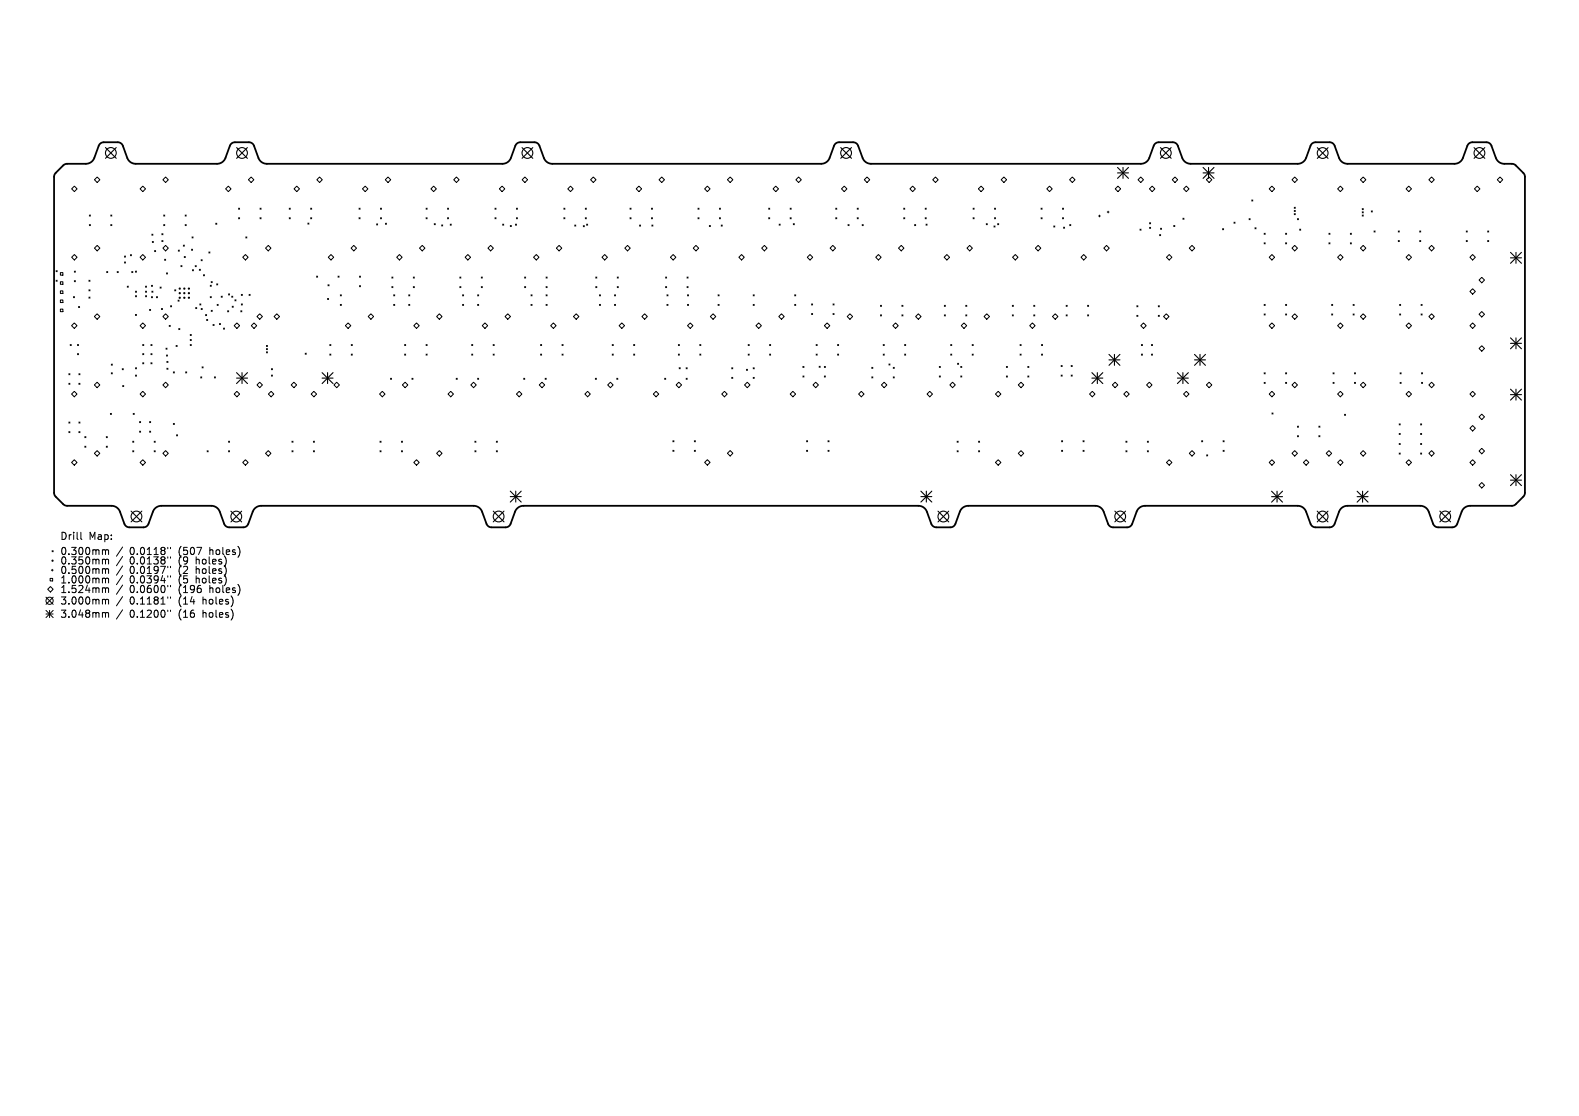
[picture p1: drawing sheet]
<svg xmlns="http://www.w3.org/2000/svg" width="297mm" height="210mm" viewBox="0 0 297 210" stroke-linecap="round" stroke-linejoin="round" font-family="sans-serif">
<defs><g id="words">
<g font-size="1.9">
<text x="11.4" y="101.7">Drill</text>
<text x="16.7" y="101.7">Map:</text>
<text x="11.4" y="104.6">0.300mm</text>
<text x="11.4" y="106.4">0.350mm</text>
<text x="24.4" y="104.6">0.0118&quot;</text>
<text x="24.4" y="106.4">0.0138&quot;</text>
<text x="33.6" y="104.6">(507</text>
<text x="33.6" y="106.4">(9</text>
<text x="36.8" y="106.4">holes)</text>
<text x="39.4" y="104.6">holes)</text>
<text x="11.4" y="108.1">0.500mm</text>
<text x="11.4" y="109.9">1.000mm</text>
<text x="11.4" y="111.7">1.524mm</text>
<text x="11.4" y="113.9">3.000mm</text>
<text x="24.4" y="108.1">0.0197&quot;</text>
<text x="24.4" y="109.9">0.0394&quot;</text>
<text x="24.4" y="111.7">0.0600&quot;</text>
<text x="24.4" y="113.9">0.1181&quot;</text>
<text x="33.6" y="108.1">(2</text>
<text x="33.6" y="109.9">(5</text>
<text x="33.6" y="111.7">(196</text>
<text x="33.6" y="113.9">(14</text>
<text x="36.8" y="108.1">holes)</text>
<text x="36.8" y="109.9">holes)</text>
<text x="38.1" y="113.9">holes)</text>
<text x="39.4" y="111.7">holes)</text>
<text x="11.4" y="116.4">3.048mm</text>
<text x="24.4" y="116.4">0.1200&quot;</text>
<text x="33.6" y="116.4">(16</text>
<text x="38.1" y="116.4">holes)</text>
</g>
</g></defs>
<path d="M10.5 32.6l1.4-1.5 .4-.2 4-.1a1.69 1.69 0 0 0 1.4-1.1l.9-2.3 .4-.5 .5-.1h2.7a1.01 1.01 0 0 1 .9 .6l.9 2.4a1.69 1.69 0 0 0 1.5 1h15.4a1.69 1.69 0 0 0 1.5-1.1l.8-2.3 .5-.5 .4-.1h2.7a1.01 1.01 0 0 1 1 .6l.8 2.4a1.69 1.69 0 0 0 1.6 1h44.4a1.69 1.69 0 0 0 1.5-1.1l.8-2.3 .4-.5 .5-.1h2.7a1.01 1.01 0 0 1 1 .6l.8 2.4a1.69 1.69 0 0 0 1.6 1h50.7a1.69 1.69 0 0 0 1.4-1.1l.9-2.3 .4-.5 .5-.1h2.7a1.01 1.01 0 0 1 .9 .6l.9 2.4a1.69 1.69 0 0 0 1.5 1h50.9a1.69 1.69 0 0 0 1.5-1.1l.8-2.3 .4-.5 .5-.1h2.7a1.01 1.01 0 0 1 .9 .6l.9 2.4a1.69 1.69 0 0 0 1.6 1h20.2a1.69 1.69 0 0 0 1.5-1.1l.8-2.3 .4-.5 .5-.1h2.7a1.01 1.01 0 0 1 .9 .6l.9 2.4a1.69 1.69 0 0 0 1.6 1h20.2a1.69 1.69 0 0 0 1.5-1.1l.8-2.3 .4-.5 .5-.1h2.7a1.01 1.01 0 0 1 .9 .6l.9 2.4a1.69 1.69 0 0 0 1.6 1l1.9 .1 1.6 1.7 .3 .5v59.8l-.3 .6-1.4 1.4-.4 .2-8.3 .1a1.69 1.69 0 0 0-1.5 1.1l-.8 2.3-.4 .5-.5 .1h-2.7a1.01 1.01 0 0 1-.9-.6l-.9-2.4a1.69 1.69 0 0 0-1.6-1h-13.8a1.69 1.69 0 0 0-1.4 1.1l-.9 2.3-.4 .5-.4 .1h-2.7a1.01 1.01 0 0 1-1-.6l-.9-2.4a1.69 1.69 0 0 0-1.5-1h-28.8a1.69 1.69 0 0 0-1.5 1.1l-.8 2.3-.5 .5-.4 .1h-2.7a1.01 1.01 0 0 1-1-.6l-.8-2.4a1.69 1.69 0 0 0-1.6-1h-24a1.69 1.69 0 0 0-1.5 1.1l-.8 2.3-.4 .5-.5 .1h-2.7a1.01 1.01 0 0 1-.9-.6l-.9-2.4a1.69 1.69 0 0 0-1.5-1h-74.5a1.69 1.69 0 0 0-1.4 1.1l-.9 2.3-.4 .5-.4 .1h-2.7a1.01 1.01 0 0 1-1-.6l-.9-2.4a1.69 1.69 0 0 0-1.5-1h-40.1a1.69 1.69 0 0 0-1.5 1.1l-.8 2.3-.4 .5-.5 .1h-2.7a1.01 1.01 0 0 1-.9-.6l-.9-2.4a1.69 1.69 0 0 0-1.5-1h-9.6a1.69 1.69 0 0 0-1.4 1.1l-.9 2.3-.4 .5-.5 .1h-2.7a1.01 1.01 0 0 1-.9-.6l-.9-2.4a1.69 1.69 0 0 0-1.5-1h-8.6l-.4-.2-1.5-1.5-.3-.6v-59.6z" fill="none" stroke="#000" stroke-width=".34"/>
<g fill="none" stroke="#000" stroke-width=".19">
<path d="M14 35l.5 .5-.5 .6-.5-.6zM17.8 33.8l.5-.5 .5 .5-.5 .5zM26.9 35l.5 .5-.5 .6-.6-.6zM30.6 33.8l.6-.5 .5 .5-.5 .5zM42.9 35l.6 .5-.6 .6-.5-.6zM44.9 39.2l.2 .2M45.1 39.2l-.2 .2M46.7 33.8l.5-.5 .6 .5-.6 .5zM48.9 39.2l.2 .2M49.1 39.2l-.2 .2M54.4 39.2l.2 .2M54.6 39.2l-.2 .2"/>
<path d="M55.8 35l.5 .5-.5 .6-.5-.6zM58.4 39.2l.2 .2M58.6 39.2l-.2 .2M59.6 33.8l.5-.5 .5 .5-.5 .5zM67.5 39.2l.2 .2M67.7 39.2l-.2 .2M68.7 35l.5 .5-.5 .6-.5-.6zM71.6 39.2l.2 .2M71.8 39.2l-.2 .2M72.5 33.8l.5-.5 .5 .5-.5 .5zM80.1 39.2l.2 .2M80.3 39.2l-.2 .2"/>
<path d="M81.6 35l.5 .5-.5 .6-.6-.6zM84.2 39.2l.2 .2M84.4 39.2l-.2 .2M85.3 33.8l.6-.5 .5 .5-.5 .5zM93.1 39.2l.2 .2M93.3 39.2l-.2 .2M94.4 35l.6 .5-.6 .6-.5-.6zM97.1 39.2l.2 .2M97.3 39.2l-.2 .2M98.2 33.8l.5-.5 .5 .5-.5 .5zM106.1 39.2l.2 .2M106.3 39.2l-.2 .2"/>
<path d="M106.8 35.5l.5-.5 .5 .5-.5 .6zM110.1 39.2l.2 .2M110.3 39.2l-.2 .2M111.1 33.8l.5-.5 .5 .5-.5 .5zM118.5 39.2l.2 .2M118.7 39.2l-.2 .2M120.2 35l.5 .5-.5 .6-.5-.6zM122.5 39.2l.2 .2M122.7 39.2l-.2 .2M124 33.8l.5-.5 .5 .5-.5 .5zM131.3 39.2l.2 .2M131.5 39.2l-.2 .2"/>
<path d="M133.1 35l.5 .5-.5 .6-.6-.6zM135.3 39.2l.2 .2M135.5 39.2l-.2 .2M136.8 33.8l.5-.5 .6 .5-.6 .5zM144.6 39.2l.2 .2M144.8 39.2l-.2 .2M145.9 35l.5 .5-.5 .6-.5-.6zM148.6 39.2l.2 .2M148.8 39.2l-.2 .2M149.7 33.8l.5-.5 .5 .5-.5 .5zM157.2 39.2l.2 .2M157.4 39.2l-.2 .2"/>
<path d="M158.8 35l.5 .5-.5 .6-.5-.6zM161.2 39.2l.2 .2M161.4 39.2l-.2 .2M162.6 33.8l.5-.5 .5 .5-.5 .5zM170 39.2l.2 .2M170.2 39.2l-.2 .2M171.7 35l.5 .5-.5 .6-.5-.6zM174 39.2l.2 .2M174.2 39.2l-.2 .2M175.4 33.8l.6-.5 .5 .5-.5 .5zM183 39.2l.2 .2M183.2 39.2l-.2 .2"/>
<path d="M184.5 35l.6 .5-.6 .6-.5-.6zM187.1 39.2l.2 .2M187.3 39.2l-.2 .2M188.3 33.8l.5-.5 .5 .5-.5 .5zM195.8 39.2l.2 .2M196 39.2l-.2 .2M197.4 35l.5 .5-.5 .6-.5-.6zM199.8 39.2l.2 .2M200 39.2l-.2 .2M201.2 33.8l.5-.5 .5 .5-.5 .5zM208.3 39.9h.3M208.4 39.7v.4"/>
<path d="M209.8 35.5l.5-.5 .5 .5-.5 .6zM214.1 33.8l.5-.5 .5 .5-.5 .5zM216.7 35l.5 .5-.5 .6-.5-.6zM220.5 33.8l.5-.5 .5 .5-.5 .5zM222.6 35.5l.5-.5 .6 .5-.6 .6zM226.9 33.8l.5-.5 .5 .5-.5 .5zM235.5 37.6l.2 .2M235.7 37.6l-.2 .2M238.7 35.5l.5-.5 .6 .5-.6 .6zM243 33.8l.5-.5 .5 .5-.5 .5zM243.4 39l.2 .2M243.4 39.6l.2 .2"/>
<path d="M243.6 39l-.2 .2M243.6 39.6l-.2 .2M252.1 35l.5 .5-.5 .6-.5-.6zM255.9 33.8l.5-.5 .5 .5-.5 .5zM256.2 39.3l.2 .2M256.2 39.9l.2 .2M256.4 39.3l-.2 .2M256.4 39.9l-.2 .2M257.9 39.7l.2 .2M258.1 39.7l-.2 .2M264.5 35.5l.5-.5 .5 .5-.5 .6zM268.8 33.8l.5-.5 .5 .5-.5 .5z"/>
<path d="M277.3 35.5l.6-.5 .5 .5-.5 .6zM282.1 33.3l.6 .5-.6 .5-.5-.5zM10.5 50.9l.3 .2M10.5 52.7l.3 .2M10.8 50.9l-.3 .2M10.8 52.7l-.3 .2M11.4 51.3h.4v.5h-.4zM11.4 53h.4v.5h-.4zM11.4 54.7h.4v.5h-.4zM11.4 56.5h.4v.4h-.4zM11.4 58.2h.4v.4h-.4zM13.8 55.8l.2 .2"/>
<path d="M14 51l.2 .2M14 52.8l.2 .2M14 47.9l.5 .5-.5 .5-.5-.5zM14 55.8l-.2 .2M14.2 51l-.2 .2M14.2 52.8l-.2 .2M14.8 57.7l.2 .2M15 57.7l-.2 .2M16.7 52.7l.2 .2M16.7 54.5l.2 .2M16.7 55.9l.2 .2M16.8 40.5l.2 .2"/>
<path d="M16.8 42.3l.2 .2M16.9 52.7l-.2 .2M16.9 54.5l-.2 .2M16.9 55.9l-.2 .2M17 40.5l-.2 .2M17 42.3l-.2 .2M17.8 59.6l.5-.5 .5 .5-.5 .5zM17.8 46.7l.5-.5 .5 .5-.5 .5zM20.1 51.1l.2 .2M20.3 51.1l-.2 .2M20.8 40.5l.2 .2M20.8 42.3l.2 .2"/>
<path d="M21 40.5l-.2 .2M21 42.3l-.2 .2M22 51.1l.2 .2M22.2 51.1l-.2 .2M23.4 48.2l.2 .2M23.4 49.3l.2 .2M23.6 48.2l-.2 .2M23.6 49.3l-.2 .2M23.9 53.8l.2 .2M24.1 53.8l-.2 .2M24.5 47.9l.2 .2M24.7 47.9l-.2 .2"/>
<path d="M24.8 51.1l.2 .2M25 51.1l-.2 .2M25.5 51l.2 .2M25.5 59.2l.2 .2M25.5 54.8l.2 .2M25.5 55.6l.2 .3M25.7 51l-.2 .2M25.7 59.2l-.2 .2M25.7 55.6l-.2 .3M25.7 54.8l-.2 .2M26.9 47.9l.5 .5-.5 .5-.6-.5zM27.4 53.8l.2 .2"/>
<path d="M27.4 54.8l.2 .2M27.4 55.6l.2 .3M27.6 53.8l-.2 .2M27.6 54.8l-.2 .2M27.6 55.6l-.2 .3M28.1 58.2l.2 .2M28.3 58.2l-.2 .2M28.5 53.7l.2 .2M28.5 55.8l.2 .2M28.6 44.1l.2 .2M28.6 54.8l.2 .2M28.6 45.4l.2 .2"/>
<path d="M28.7 53.7l-.2 .2M28.7 55.8l-.2 .2M28.8 44.1l-.2 .2M28.8 54.8l-.2 .2M28.8 45.4l-.2 .2M29.1 47.2l.2 .2M29.3 47.2l-.2 .2M29.4 55.8l.2 .2M29.6 55.8l-.2 .2M30.1 54l.2 .2M30.3 54l-.2 .2M30.4 58.1l.2 .2"/>
<path d="M30.4 44l.3 .2M30.4 45.3l.3 .2M30.6 58.1l-.2 .2M30.6 46.7l.6-.5 .5 .5-.5 .5zM30.6 59.6l.6-.5 .5 .5-.5 .5zM30.7 44l-.3 .2M30.7 45.3l-.3 .2M30.8 40.5l.2 .2M30.8 42.3l.2 .2M31 48.8l.2 .2M31 40.5l-.2 .2M31 42.3l-.2 .2"/>
<path d="M31.2 48.8l-.2 .2M31.3 51.4l.2 .2M31.5 51.4l-.2 .2M32.1 57.5l.2 .2M32.3 57.5l-.2 .2M32.9 54.5l.2 .2M33.1 54.5l-.2 .2M33.5 56.5l.2 .2M33.5 47.1l.2 .2M33.7 56.5l-.2 .2M33.7 47.1l-.2 .2M34 50l.2 .2"/>
<path d="M34.2 50l-.2 .2M34.5 46.1l.2 .2M34.7 48.3l.2 .2M34.7 46.1l-.2 .2M34.8 40.5l.2 .2M34.8 42.3l.2 .2M34.9 48.3l-.2 .2M35 40.5l-.2 .2M35 42.3l-.2 .2M36 46.9l.2 .2M36.1 44.6l.2 .2M36.2 50.8l.2 .2"/>
<path d="M36.2 46.9l-.2 .2M36.3 44.6l-.2 .2M36.4 50.8l-.2 .2M36.7 50l.2 .2M36.8 57.9l.2 .2M36.9 50l-.2 .2M37 57.9l-.2 .2M37.5 50.7l.2 .2M37.6 57.2l.2 .2M37.7 50.7l-.2 .2M37.8 57.2l-.2 .2M37.8 48.9l.2 .2"/>
<path d="M37.8 58.1l.2 .2M38 48.9l-.2 .2M38 58.1l-.2 .2M38.3 51.7l.2 .2M38.5 51.7l-.2 .2M38.7 59.2l.2 .2M38.9 59.2l-.2 .2M39.3 47.4l.2 .2M39.5 47.4l-.2 .2M39.5 53.7l.2 .2M39.5 55.8l.2 .2M39.7 53l.2 .2"/>
<path d="M39.7 58.4l.2 .2M39.7 53.7l-.2 .2M39.7 55.8l-.2 .2M39.9 53l-.2 .2M39.9 58.4l-.2 .2M40.6 42l.2 .2M40.8 53.4l.2 .2M40.8 42l-.2 .2M40.8 57.3l.2 .2M41 53.4l-.2 .2M41 57.3l-.2 .2M41.6 55.7l.2 .2"/>
<path d="M41.8 55.7l-.2 .2M42.8 58.5l.2 .2M43 55.3l.2 .2M43 58.5l-.2 .2M43.2 55.3l-.2 .2M43.6 55.7l.2 .2M43.7 57.6l.2 .2M43.8 55.7l-.2 .2M43.9 57.6l-.2 .2M44.2 56.4l.2 .2M44.4 56.4l-.2 .2M44.9 41l.2 .2"/>
<path d="M45.1 41l-.2 .2M45.3 58.5l.2 .2M45.4 55.4l.2 .2M45.4 57.2l.2 .2M45.5 58.5l-.2 .2M45.6 55.4l-.2 .2M45.6 57.2l-.2 .2M46.2 47.9l.5 .5-.5 .5-.5-.5zM46.2 44.6l.2 .2M46.4 44.6l-.2 .2M46.8 55.4l.2 .2M47 55.4l-.2 .2"/>
<path d="M48.3 59.6l.5-.5 .6 .5-.6 .5zM48.9 41l.2 .2M49.1 41l-.2 .2M49.9 46.7l.6-.5 .5 .5-.5 .5zM51.6 59.6l.5-.5 .5 .5-.5 .5zM54.4 41l.2 .2M54.6 41l-.2 .2M57.9 42l.2 .2M58.1 42l-.2 .2M58.4 41l.2 .2M58.6 41l-.2 .2M59.5 52l.2 .2"/>
<path d="M59.7 52l-.2 .2M61.6 56.2l.2 .2M61.7 53.6l.2 .2M61.8 56.2l-.2 .2M61.9 53.6l-.2 .2M62.3 47.9l.5 .5-.5 .5-.6-.5zM63.6 52l.2 .2M63.8 52l-.2 .2M64 55.5l.2 .2M64 57.3l.2 .2M64.2 55.5l-.2 .2M64.2 57.3l-.2 .2"/>
<path d="M66 46.7l.5-.5 .6 .5-.6 .5zM67.5 41l.2 .2M67.6 52l.2 .2M67.6 53.8l.2 .2M67.7 41l-.2 .2M67.8 52l-.2 .2M67.8 53.8l-.2 .2M69.3 59.6l.5-.5 .5 .5-.5 .5zM70.8 42.1l.2 .2M71 42.1l-.2 .2M71.6 41l.2 .2M71.8 41l-.2 .2"/>
<path d="M72.5 42l.2 .2M72.7 42l-.2 .2M73.7 52.1l.2 .2M73.7 53.9l.2 .2M73.9 52.1l-.2 .2M73.9 53.9l-.2 .2M74 55.5l.3 .2M74 57.3l.3 .2M74.3 55.5l-.3 .2M74.3 57.3l-.3 .2M75.1 47.9l.5 .5-.5 .5-.5-.5zM76.9 55.5l.2 .2"/>
<path d="M76.9 57.3l.2 .2M77.1 55.5l-.2 .2M77.1 57.3l-.2 .2M77.7 52.1l.2 .2M77.7 53.9l.2 .2M77.9 52.1l-.2 .2M77.9 53.9l-.2 .2M78.9 46.7l.5-.5 .5 .5-.5 .5zM80.1 41l.2 .2M80.3 41l-.2 .2M81.7 42.1l.2 .2M81.9 42.1l-.2 .2"/>
<path d="M82.1 59.6l.5-.5 .6 .5-.6 .5zM83.1 42.3l.2 .2M83.3 42.3l-.2 .2M84.2 41l.2 .2M84.4 41l-.2 .2M84.7 42.2l.2 .2M84.9 42.2l-.2 .2M86.5 52.1l.2 .2M86.5 53.9l.2 .2M86.7 52.1l-.2 .2M86.7 53.9l-.2 .2M87 55.5l.2 .2"/>
<path d="M87 57.3l.2 .2M87.2 55.5l-.2 .2M87.2 57.3l-.2 .2M88 47.9l.5 .5-.5 .5-.5-.5zM89.8 55.5l.2 .2M89.8 57.3l.2 .2M90 55.5l-.2 .2M90 57.3l-.2 .2M90.5 52.1l.2 .2M90.5 53.9l.2 .2M90.7 52.1l-.2 .2M90.7 53.9l-.2 .2"/>
<path d="M91.8 46.7l.5-.5 .5 .5-.5 .5zM93.1 41l.2 .2M93.3 41l-.2 .2M94.5 42.2l.3 .2M94.8 42.2l-.3 .2M95 59.6l.5-.5 .5 .5-.5 .5zM96 42.4l.2 .2M96.2 42.4l-.2 .2M97 42.2l.2 .2M97.1 41l.2 .2M97.2 42.2l-.2 .2M97.3 41l-.2 .2"/>
<path d="M98.7 52.1l.2 .2M98.7 53.9l.2 .2M98.9 52.1l-.2 .2M98.9 53.9l-.2 .2M99.9 55.5l.2 .2M99.9 57.3l.2 .2M100.1 55.5l-.2 .2M100.1 57.3l-.2 .2M100.9 47.9l.5 .5-.5 .5-.5-.5zM102.7 52.1l.2 .2M102.7 53.9l.2 .2M102.7 55.5l.2 .2"/>
<path d="M102.7 57.3l.2 .2M102.9 52.1l-.2 .2M102.9 53.9l-.2 .2M102.9 55.5l-.2 .2M102.9 57.3l-.2 .2M104.6 46.7l.6-.5 .5 .5-.5 .5zM106.1 41l.2 .2M106.3 41l-.2 .2M107.9 59.6l.5-.5 .5 .5-.5 .5zM108.1 42.3l.2 .3M108.3 42.3l-.2 .3M109.7 42.5l.2 .2"/>
<path d="M109.9 42.5l-.2 .2M110.1 41l.2 .2M110.3 41l-.2 .2M110.3 42.2l.2 .2M110.5 42.2l-.2 .2M112.1 52.1l.2 .2M112.1 53.9l.2 .2M112.3 52.1l-.2 .2M112.3 53.9l-.2 .2M112.7 55.5l.3 .2M112.7 57.3l.3 .2M113 55.5l-.3 .2"/>
<path d="M113 57.3l-.3 .2M113.7 47.9l.6 .5-.6 .5-.5-.5zM115.6 55.5l.2 .2M115.6 57.3l.2 .2M115.8 55.5l-.2 .2M115.8 57.3l-.2 .2M116.1 52.1l.2 .2M116.1 53.9l.2 .2M116.3 52.1l-.2 .2M116.3 53.9l-.2 .2M117.5 46.7l.5-.5 .5 .5-.5 .5zM118.5 41l.2 .2"/>
<path d="M118.7 41l-.2 .2M120.3 42.3l.2 .3M120.5 42.3l-.2 .3M120.7 59.6l.6-.5 .5 .5-.5 .5zM122.5 41l.2 .2M122.6 42.3l.2 .3M122.7 41l-.2 .2M122.8 42.3l-.2 .3M125.2 52.1l.2 .2M125.2 53.9l.2 .2M125.4 52.1l-.2 .2M125.4 53.9l-.2 .2"/>
<path d="M125.4 55.5l.3 .2M125.4 57.3l.3 .2M125.7 55.5l-.3 .2M125.7 57.3l-.3 .2M126.6 47.9l.5 .5-.5 .5-.5-.5zM129.2 52.1l.2 .2M129.2 53.9l.2 .2M129.3 55.5l.2 .2M129.3 57.3l.2 .2M129.4 53.9l-.2 .2M129.4 52.1l-.2 .2M129.5 55.5l-.2 .2"/>
<path d="M129.5 57.3l-.2 .2M130.4 46.7l.5-.5 .5 .5-.5 .5zM131.3 41l.2 .2M131.5 41l-.2 .2M133.4 42.4l.2 .2M133.6 59.6l.5-.5 .5 .5-.5 .5zM133.6 42.4l-.2 .2M135.1 55.5l.2 .2M135.1 57.3l.2 .2M135.3 55.5l-.2 .2M135.3 57.3l-.2 .2M135.3 41l.2 .2"/>
<path d="M135.5 41l-.2 .2M135.7 42.3l.2 .3M135.9 42.3l-.2 .3M139.5 47.9l.5 .5-.5 .5-.5-.5zM141.7 55.5l.2 .2M141.7 57.3l.2 .2M141.9 55.5l-.2 .2M141.9 57.3l-.2 .2M143.3 46.7l.5-.5 .5 .5-.5 .5zM144.6 41l.2 .2M144.8 41l-.2 .2M146.5 59.6l.5-.5 .5 .5-.5 .5z"/>
<path d="M146.6 42.2l.2 .2M146.8 42.2l-.2 .2M148.6 41l.2 .2M148.8 41l-.2 .2M149.2 42.1l.2 .2M149.4 42.1l-.2 .2M149.5 57.3l.2 .2M149.5 55.5l.2 .2M149.7 55.5l-.2 .2M149.7 57.3l-.2 .2M152.4 47.9l.5 .5-.5 .5-.6-.5zM152.7 57.2l.2 .2"/>
<path d="M152.7 59l.2 .2M152.9 57.2l-.2 .2M152.9 59l-.2 .2M156.1 46.7l.5-.5 .6 .5-.6 .5zM156.7 57.2l.2 .2M156.7 59l.2 .2M156.9 57.2l-.2 .2M156.9 59l-.2 .2M157.2 41l.2 .2M157.4 41l-.2 .2M159.4 59.6l.5-.5 .5 .5-.5 .5zM159.5 42.3l.2 .2"/>
<path d="M159.7 42.3l-.2 .2M161.2 41l.2 .2M161.4 41l-.2 .2M162.2 42.3l.2 .2M162.4 42.3l-.2 .2M165.2 47.9l.5 .5-.5 .5-.5-.5zM165.6 57.5l.2 .2M165.6 59.3l.2 .2M165.8 57.5l-.2 .2M165.8 59.3l-.2 .2M169.5 46.2l.5 .5-.5 .5-.5-.5zM169.6 57.5l.2 .2"/>
<path d="M169.6 59.3l.2 .2M169.8 57.5l-.2 .2M169.8 59.3l-.2 .2M170 41l.2 .2M170.2 41l-.2 .2M172 42.3l.2 .2M172.2 59.6l.5-.5 .6 .5-.6 .5zM172.2 42.3l-.2 .2M174 41l.2 .2M174.2 42.2l.2 .2M174.2 41l-.2 .2M174.4 42.2l-.2 .2"/>
<path d="M177.6 48.4l.5-.5 .5 .5-.5 .5zM177.6 57.5l.2 .2M177.6 59.3l.2 .2M177.8 57.5l-.2 .2M177.8 59.3l-.2 .2M181.7 57.5l.2 .2M181.7 59.3l.2 .2M181.9 57.5l-.2 .2M181.9 59.3l-.2 .2M182.4 46.2l.5 .5-.5 .5-.5-.5zM183 41l.2 .2M183.2 41l-.2 .2"/>
<path d="M185.1 59.6l.5-.5 .5 .5-.5 .5zM185.5 42.1l.2 .2M185.7 42.1l-.2 .2M187 42.5l.2 .2M187.1 41l.2 .2M187.2 42.5l-.2 .2M187.3 41l-.2 .2M187.7 42.1l.2 .2M187.9 42.1l-.2 .2M190.4 57.5l.2 .2M190.4 59.3l.2 .2M190.6 59.3l-.2 .2"/>
<path d="M190.6 57.5l-.2 .2M191 47.9l.5 .5-.5 .5-.5-.5zM194.4 57.5l.2 .2M194.4 59.3l.2 .2M194.6 57.5l-.2 .2M194.6 59.3l-.2 .2M195.3 46.2l.5 .5-.5 .5-.6-.5zM195.8 41l.2 .2M196 41l-.2 .2M198 59.6l.5-.5 .5 .5-.5 .5zM198.2 42.5l.2 .2M198.4 42.5l-.2 .2"/>
<path d="M199.8 41l.2 .2M200 42.7l.3 .2M200 41l-.2 .2M200.3 42.7l-.3 .2M200.5 57.5l.2 .2M200.5 59.3l.2 .2M200.7 57.5l-.2 .2M200.7 59.3l-.2 .2M201.2 42.3l.2 .2M201.4 42.3l-.2 .2M203.3 48.4l.5-.5 .6 .5-.6 .5zM204.6 57.5l.2 .2"/>
<path d="M204.6 59.3l.2 .2M204.8 57.5l-.2 .2M204.8 59.3l-.2 .2M206.6 40.6h.4M206.8 40.5v.3M208.1 46.2l.5 .5-.5 .5-.5-.5zM213.8 57.5l.2 .2M213.8 59.3l.2 .2M214 57.5l-.2 .2M214 59.3l-.2 .2M214.4 43.1l.2 .2M214.6 43.1l-.2 .2"/>
<path d="M216.2 41.9l.2 .2M216.2 42.8l.2 .2M216.4 41.9l-.2 .2M216.4 42.8l-.2 .2M217.9 57.5l.2 .2M217.9 59.3l.2 .2M218.1 57.5l-.2 .2M218.1 59.3l-.2 .2M218.1 44.1l.2 .3M218.3 42.9l.2 .3M218.3 44.1l-.2 .3M218.5 42.9l-.2 .3"/>
<path d="M218.9 59.6l.5-.5 .5 .5-.5 .5zM219.4 48.4l.5-.5 .5 .5-.5 .5zM220.8 42.4l.2 .2M221 42.4l-.2 .2M222.5 41.1l.2 .2M222.7 41.1l-.2 .2M223.7 46.7l.5-.5 .5 .5-.5 .5zM230 43l.2 .2M230.2 43l-.2 .2M232.1 41.8l.2 .2M232.3 41.8l-.2 .2M234.9 41.1l.2 .2"/>
<path d="M235.1 41.1l-.2 .2M236.1 42.9l.2 .2M236.3 42.9l-.2 .2M237.8 43.9l.2 .2M237.8 45.7l.2 .2M237.8 57.3l.2 .2M237.8 59.1l.2 .2M238 43.9l-.2 .2M238 45.7l-.2 .2M238 57.3l-.2 .2M238 59.1l-.2 .2M238.7 48.4l.5-.5 .6 .5-.6 .5z"/>
<path d="M241.8 43.9l.2 .2M241.8 45.7l.2 .2M241.8 57.3l.2 .2M241.8 59.1l.2 .2M242 43.9l-.2 .2M242 45.7l-.2 .2M242 57.3l-.2 .2M242 59.1l-.2 .2M243 46.7l.5-.5 .5 .5-.5 .5zM243 59.6l.5-.5 .5 .5-.5 .5zM243.4 40.2l.2 .2M243.6 40.2l-.2 .2"/>
<path d="M244 41.1l.2 .2M244.2 41.1l-.2 .2M244.5 43.1l.2 .2M244.7 43.1l-.2 .2M250 43.9l.2 .2M250 45.7l.2 .2M250.2 43.9l-.2 .2M250.2 45.7l-.2 .2M250.5 57.3l.2 .2M250.5 59.1l.2 .2M250.7 57.3l-.2 .2M250.7 59.1l-.2 .2"/>
<path d="M252.1 47.9l.5 .5-.5 .5-.5-.5zM254 43.9l.2 .2M254 45.7l.2 .2M254.2 43.9l-.2 .2M254.2 45.7l-.2 .2M254.5 57.3l.2 .2M254.5 59.1l.2 .2M254.7 57.3l-.2 .2M254.7 59.1l-.2 .2M255.9 46.7l.5-.5 .5 .5-.5 .5zM255.9 59.6l.5-.5 .5 .5-.5 .5zM256.2 40.5l.2 .2"/>
<path d="M256.4 40.5l-.2 .2M258.4 43.5l.3 .2M258.7 43.5l-.3 .2M263 43.5l.2 .2M263 45.3l.2 .2M263.2 43.5l-.2 .2M263.2 45.3l-.2 .2M263.3 57.3l.2 .2M263.3 59.1l.2 .2M263.5 57.3l-.2 .2M263.5 59.1l-.2 .2M264.5 48.4l.5-.5 .5 .5-.5 .5z"/>
<path d="M267 43.5l.2 .2M267 45.3l.2 .2M267.2 43.5l-.2 .2M267.2 45.3l-.2 .2M267.3 57.3l.2 .2M267.3 59.1l.2 .2M267.5 57.3l-.2 .2M267.5 59.1l-.2 .2M268.8 46.7l.5-.5 .5 .5-.5 .5zM268.8 59.6l.5-.5 .5 .5-.5 .5zM275.8 43.5l.2 .2M275.8 45.3l.2 .2"/>
<path d="M276 43.5l-.2 .2M276 45.3l-.2 .2M277 47.9l.5 .5-.5 .5-.5-.5zM277 54.3l.5 .5-.5 .6-.5-.6zM278.2 52.7l.5-.5 .5 .5-.5 .5zM278.2 59.1l.5-.5 .5 .5-.5 .6zM279.8 43.5l.2 .2M279.8 45.3l.2 .2M280 43.5l-.2 .2M280 45.3l-.2 .2M13 70.3l.2 .2M13 72.1l.2 .2"/>
<path d="M13 79.4l.2 .2M13.2 70.3l-.2 .2M13.2 72.1l-.2 .2M13.2 79.4l-.2 .2M13.2 64.8l.2 .2M13.4 64.8l-.2 .2M13.5 61.3l.5-.5 .5 .5-.5 .5zM13.5 74.2l.5-.6 .5 .6-.5 .5zM14.6 64.8l.2 .2M14.6 66.5l.2 .2M14.8 64.8l-.2 .2M14.8 66.5l-.2 .2"/>
<path d="M14.8 70.3l.2 .2M14.8 72.1l.2 .2M14.8 79.4l.2 .2M15 70.3l-.2 .2M15 72.1l-.2 .2M15 79.4l-.2 .2M17.8 72.4l.5-.5 .5 .5-.5 .6zM20.8 77.8l.2 .2M20.9 68.5l.2 .2M20.9 70.2l.2 .2M21 77.8l-.2 .2M21.1 68.5l-.2 .2"/>
<path d="M21.1 70.2l-.2 .2M23 69.4l.2 .2M23.1 72.6l.2 .2M23.2 69.4l-.2 .2M23.3 72.6l-.2 .2M25.1 77.8l.2 .2M25.3 77.8l-.2 .2M25.5 69.2l.2 .2M25.5 70.6l.2 .2M25.7 70.6l-.2 .2M25.7 69.2l-.2 .2M26.3 79.3l.2 .2"/>
<path d="M26.3 61.3l.6-.5 .5 .5-.5 .5zM26.3 74.2l.6-.6 .5 .6-.5 .5zM26.5 79.3l-.2 .2M26.8 64.8l.2 .2M26.8 66.5l.2 .2M26.8 68.3l.2 .2M27 64.8l-.2 .2M27 66.5l-.2 .2M27 68.3l-.2 .2M28.1 79.3l.2 .2M28.3 79.3l-.2 .2M28.4 64.8l.2 .2"/>
<path d="M28.4 66.5l.2 .2M28.4 68.3l.2 .2M28.6 64.8l-.2 .2M28.6 66.5l-.2 .2M28.6 68.3l-.2 .2M30.6 72.4l.6-.5 .5 .5-.5 .6zM31.2 65.5l.2 .2M31.3 66.8l.2 .2M31.4 68l.2 .2M31.4 69.3l.2 .2M31.4 65.5l-.2 .2M31.5 66.8l-.2 .2"/>
<path d="M31.6 68l-.2 .2M31.6 69.3l-.2 .2M31.8 61.2l.2 .2M32 61.2l-.2 .2M32.6 70l.2 .2M32.6 79.7l.2 .2M32.8 70l-.2 .2M32.8 79.7l-.2 .2M33.1 65l.2 .2M33.3 65l-.2 .2M33.6 61.8l.2 .2M33.8 61.8l-.2 .2"/>
<path d="M34.9 70l.2 .2M35.1 70l-.2 .2M35.8 64.8l.2 .2M35.8 62.9l.2 .2M35.8 63.9l.2 .2M36 62.9l-.2 .2M36 63.9l-.2 .2M36 64.8l-.2 .2M37.8 70.9l.2 .2M38 70.9l-.2 .2M38 69l.2 .2M38.2 69l-.2 .2"/>
<path d="M38.9 60.1l.2 .2M39.1 60.1l-.2 .2M40.1 61.1l.2 .2M40.3 61.1l-.2 .2M40.3 70.9l.2 .2M40.5 70.9l-.2 .2M41.3 60.9l.2 .2M41.5 60.9l-.2 .2M42 61.7l.2 .2M42.2 61.7l-.2 .2M44 61.3l.6-.5 .5 .5-.5 .5zM44 74.2l.6-.6 .5 .6-.5 .5z"/>
<path d="M47.3 61.3l.5-.5 .5 .5-.5 .5zM48.3 72.4l.5-.5 .6 .5-.6 .6zM50.1 65.6l.2 .2M50.1 65l.2 .2M50.1 66.2l.2 .2M50.3 65l-.2 .2M50.3 65.6l-.2 .2M50.3 66.2l-.2 .2M50.5 74.2l.5-.6 .5 .6-.5 .5zM51.1 70.6l.2 .2M51.1 69.4l.2 .2M51.3 69.4l-.2 .2"/>
<path d="M51.3 70.6l-.2 .2M54.8 72.4l.5-.5 .5 .5-.5 .6zM57.4 66.5l.2 .2M57.6 66.5l-.2 .2M58.5 74.2l.5-.6 .6 .6-.6 .5zM62 64.8l.2 .2M62 66.6l.2 .2M62.2 64.8l-.2 .2M62.2 66.6l-.2 .2M62.8 72.4l.5-.5 .5 .5-.5 .6zM65 61.3l.5-.5 .5 .5-.5 .5zM66.1 64.8l.2 .2"/>
<path d="M66.1 66.6l.2 .2M66.3 64.8l-.2 .2M66.3 66.6l-.2 .2M71.4 74.2l.5-.6 .5 .6-.5 .5zM73.4 71.2l.3 .2M73.7 71.2l-.3 .2M75.7 72.4l.5-.5 .5 .5-.5 .6zM76.1 64.8l.2 .2M76.1 66.6l.2 .2M76.3 64.8l-.2 .2M76.3 66.6l-.2 .2M77.5 71.2l.2 .2"/>
<path d="M77.7 71.2l-.2 .2M77.8 61.3l.5-.5 .6 .5-.6 .5zM80.1 64.8l.2 .2M80.1 66.6l.2 .2M80.3 64.8l-.2 .2M80.3 66.6l-.2 .2M84.3 74.2l.5-.6 .5 .6-.5 .5zM85.8 71.2l.2 .2M86 71.2l-.2 .2M88.6 72.4l.5-.5 .5 .5-.5 .6zM88.7 64.8l.2 .2M88.7 66.6l.2 .2"/>
<path d="M88.9 64.8l-.2 .2M88.9 66.6l-.2 .2M89.8 71.2l.2 .2M90 71.2l-.2 .2M91.2 60.8l.5 .5-.5 .5-.5-.5zM92.8 64.8l.2 .2M92.8 66.6l.2 .2M93 64.8l-.2 .2M93 66.6l-.2 .2M97.1 74.2l.6-.6 .5 .6-.5 .5zM98.5 71.2l.2 .2M98.7 71.2l-.2 .2"/>
<path d="M101.4 72.4l.5-.5 .6 .5-.6 .6zM101.7 64.8l.2 .2M101.7 66.6l.2 .2M101.9 64.8l-.2 .2M101.9 66.6l-.2 .2M102.5 71.2l.2 .2M102.7 71.2l-.2 .2M103.6 61.3l.5-.5 .5 .5-.5 .5zM105.7 64.8l.2 .2M105.7 66.6l.2 .2M105.9 66.6l-.2 .2M105.9 64.8l-.2 .2"/>
<path d="M110 74.2l.5-.6 .5 .6-.5 .5zM112 71.2l.2 .2M112.2 71.2l-.2 .2M114.3 72.4l.5-.5 .5 .5-.5 .6zM115.2 64.8l.2 .2M115.2 66.6l.2 .2M115.4 64.8l-.2 .2M115.4 66.6l-.2 .2M116 71.2l.2 .2M116.2 71.2l-.2 .2M116.4 61.3l.6-.5 .5 .5-.5 .5zM119.2 64.8l.2 .2"/>
<path d="M119.2 66.6l.2 .2M119.4 64.8l-.2 .2M119.4 66.6l-.2 .2M122.9 74.2l.5-.6 .5 .6-.5 .5zM125 71.2l.2 .2M125.2 71.2l-.2 .2M127.2 72.4l.5-.5 .5 .5-.5 .6zM127.6 64.8l.2 .2M127.6 66.6l.2 .2M127.7 69.2l.2 .2M127.8 64.8l-.2 .2M127.8 66.6l-.2 .2"/>
<path d="M127.9 69.2l-.2 .2M129.1 69.2l.2 .2M129.1 71.2l.2 .2M129.3 69.2l-.2 .2M129.3 71.2l-.2 .2M129.3 61.3l.5-.5 .5 .5-.5 .5zM131.6 64.8l.2 .2M131.6 66.6l.2 .2M131.8 64.8l-.2 .2M131.8 66.6l-.2 .2M135.8 74.2l.5-.6 .5 .6-.5 .5zM137.6 69.2l.2 .2"/>
<path d="M137.6 71l.2 .2M137.8 69.2l-.2 .2M137.8 71l-.2 .2M140 72.4l.6-.5 .5 .5-.5 .6zM140.4 69.5l.2 .2M140.6 69.5l-.2 .2M140.7 64.8l.2 .2M140.7 66.6l.2 .2M140.9 64.8l-.2 .2M140.9 66.6l-.2 .2M141.7 69.2l.2 .2M141.7 71l.2 .2"/>
<path d="M141.9 69.2l-.2 .2M141.9 71l-.2 .2M142.2 61.3l.5-.5 .5 .5-.5 .5zM144.8 64.8l.2 .2M144.8 66.6l.2 .2M145 64.8l-.2 .2M145 66.6l-.2 .2M148.6 74.2l.5-.6 .6 .6-.6 .5zM151 68.9l.2 .3M151 70.8l.2 .2M151.2 68.9l-.2 .3M151.2 70.8l-.2 .2"/>
<path d="M152.9 72.4l.5-.5 .5 .5-.5 .6zM153.5 64.8l.2 .2M153.5 66.6l.2 .2M153.7 64.8l-.2 .2M153.7 66.6l-.2 .2M154.1 68.9l.2 .2M154.3 68.9l-.2 .2M155.1 68.9l.2 .3M155.1 70.8l.2 .2M155.1 61.3l.5-.5 .5 .5-.5 .5zM155.3 68.9l-.2 .3M155.3 70.8l-.2 .2"/>
<path d="M157.5 64.8l.2 .2M157.5 66.6l.2 .2M157.7 64.8l-.2 .2M157.7 66.6l-.2 .2M161.5 74.2l.5-.6 .5 .6-.5 .5zM164 69.1l.2 .2M164 70.9l.2 .2M164.2 69.1l-.2 .2M164.2 70.9l-.2 .2M165.8 72.4l.5-.5 .5 .5-.5 .6zM166.1 64.8l.2 .2M166.1 66.6l.2 .2"/>
<path d="M166.3 64.8l-.2 .2M166.3 66.6l-.2 .2M167.2 68.5l.2 .2M167.4 68.5l-.2 .2M167.9 61.3l.5-.5 .6 .5-.6 .5zM168 69.1l.2 .2M168 70.9l.2 .2M168.2 69.1l-.2 .2M168.2 70.9l-.2 .2M170.2 64.8l.2 .2M170.2 66.6l.2 .2M170.4 64.8l-.2 .2"/>
<path d="M170.4 66.6l-.2 .2M174.4 74.2l.5-.6 .5 .6-.5 .5zM176.7 68.9l.2 .3M176.7 70.8l.2 .2M176.9 68.9l-.2 .3M176.9 70.8l-.2 .2M178.8 66.6l.2 .2M178.8 64.8l.2 .2M179 64.8l-.2 .2M179 66.6l-.2 .2M179.2 71.9l.5 .5-.5 .6-.5-.6zM180.1 68.4l.2 .2"/>
<path d="M180.3 68.4l-.2 .2M180.7 68.9l.2 .3M180.7 70.8l.2 .2M180.8 61.3l.5-.5 .5 .5-.5 .5zM180.9 68.9l-.2 .3M180.9 70.8l-.2 .2M182.9 64.8l.2 .2M182.9 66.6l.2 .2M183.1 64.8l-.2 .2M183.1 66.6l-.2 .2M187.8 73.6l.5 .6-.5 .5-.6-.5zM189.3 68.9l.2 .3"/>
<path d="M189.3 70.8l.2 .2M189.5 68.9l-.2 .3M189.5 70.8l-.2 .2M191.5 72.4l.5-.5 .6 .5-.6 .6zM191.9 64.8l.2 .2M191.9 66.6l.2 .2M192.1 64.8l-.2 .2M192.1 66.6l-.2 .2M193.3 68.9l.2 .3M193.3 70.8l.2 .2M193.5 68.9l-.2 .3M193.5 70.8l-.2 .2"/>
<path d="M193.7 61.3l.5-.5 .5 .5-.5 .5zM195.9 64.8l.2 .2M195.9 66.6l.2 .2M196.1 64.8l-.2 .2M196.1 66.6l-.2 .2M199.6 68.8l.2 .2M199.6 70.6l.2 .2M199.8 68.8l-.2 .2M199.8 70.6l-.2 .2M201.5 70.6l.2 .2M201.5 68.8l.2 .2M201.7 68.8l-.2 .2"/>
<path d="M201.7 70.6l-.2 .2M204.9 74.2l.6-.6 .5 .6-.5 .5zM209.7 71.9l.6 .5-.6 .6-.5-.6zM211.9 73.6l.5 .6-.5 .5-.5-.5zM214.7 64.8l.2 .2M214.7 66.6l.2 .2M214.9 64.8l-.2 .2M214.9 66.6l-.2 .2M215.1 60.8l.5 .5-.5 .5-.5-.5zM215.7 72.4l.5-.5 .5 .5-.5 .6zM216.6 64.8l.2 .2M216.6 66.6l.2 .2"/>
<path d="M216.8 64.8l-.2 .2M216.8 66.6l-.2 .2M222.6 74.2l.5-.6 .6 .6-.6 .5zM226.9 72.4l.5-.5 .5 .5-.5 .6zM237.8 70.2l.2 .2M237.8 72l.2 .2M238 70.2l-.2 .2M238 72l-.2 .2M238.7 61.3l.5-.5 .6 .5-.6 .5zM238.7 74.2l.5-.6 .6 .6-.6 .5zM239.2 77.7l.3 .2M239.5 77.7l-.3 .2"/>
<path d="M241.8 70.2l.2 .2M241.8 72l.2 .2M242 70.2l-.2 .2M242 72l-.2 .2M243 72.4l.5-.5 .5 .5-.5 .6zM250.7 70.2l.2 .2M250.7 72l.2 .2M250.9 70.2l-.2 .2M250.9 72l-.2 .2M251.6 61.3l.5-.5 .5 .5-.5 .5zM251.6 74.2l.5-.6 .5 .6-.5 .5zM252.9 78l.2 .2"/>
<path d="M253.1 78l-.2 .2M254.8 70.2l.2 .2M254.8 72l.2 .2M255 70.2l-.2 .2M255 72l-.2 .2M255.9 72.4l.5-.5 .5 .5-.5 .6zM263.2 79.8l.2 .2M263.3 70.2l.3 .2M263.3 72l.3 .2M263.4 79.8l-.2 .2M263.6 70.2l-.3 .2M263.6 72l-.3 .2"/>
<path d="M264.5 61.3l.5-.5 .5 .5-.5 .5zM264.5 74.2l.5-.6 .5 .6-.5 .5zM267.2 79.8l.2 .2M267.4 70.2l.2 .2M267.4 72l.2 .2M267.4 79.8l-.2 .2M267.6 70.2l-.2 .2M267.6 72l-.2 .2M268.8 72.4l.5-.5 .5 .5-.5 .6zM277 60.8l.5 .5-.5 .5-.5-.5zM277 73.6l.5 .6-.5 .5-.5-.5zM278.2 65.6l.5-.5 .5 .5-.5 .5z"/>
<path d="M278.2 78.4l.5-.5 .5 .5-.5 .6zM13 81.2l.2 .2M13.2 81.2l-.2 .2M13.5 87l.5-.5 .5 .5-.5 .5zM14.8 81.2l.2 .2M15 81.2l-.2 .2M16 82.2l.2 .2M16 84l.2 .2M16.2 82.2l-.2 .2M16.2 84l-.2 .2M18.3 84.8l.5 .5-.5 .5-.5-.5zM20 82.2l.2 .2"/>
<path d="M20 84l.2 .2M20.2 82.2l-.2 .2M20.2 84l-.2 .2M25 83l.2 .2M25 84.8l.2 .2M25.2 83l-.2 .2M25.2 84.8l-.2 .2M26.3 81.1l.2 .2M26.3 87l.6-.5 .5 .5-.5 .5zM26.5 81.1l-.2 .2M28.1 81.1l.2 .2M28.3 81.1l-.2 .2"/>
<path d="M29 83l.2 .2M29 84.8l.2 .2M29.2 83l-.2 .2M29.2 84.8l-.2 .2M31.2 84.8l.5 .5-.5 .5-.6-.5zM33.2 81.8l.2 .2M33.4 81.8l-.2 .2M39 84.8l.2 .2M39.2 84.8l-.2 .2M43 83l.2 .2M43 84.8l.2 .2M43.2 83l-.2 .2"/>
<path d="M43.2 84.8l-.2 .2M45.7 87l.5-.5 .5 .5-.5 .5zM50.5 84.8l.5 .5-.5 .5-.6-.5zM54.9 83l.2 .2M54.9 84.8l.2 .2M55.1 83l-.2 .2M55.1 84.8l-.2 .2M58.9 83l.2 .2M58.9 84.8l.2 .2M59.1 83l-.2 .2M59.1 84.8l-.2 .2M71.5 83l.2 .2"/>
<path d="M71.5 84.8l.2 .2M71.7 83l-.2 .2M71.7 84.8l-.2 .2M75.5 83l.2 .2M75.5 84.8l.2 .2M75.7 83l-.2 .2M75.7 84.8l-.2 .2M77.8 87l.5-.5 .6 .5-.6 .5zM82.6 84.8l.6 .5-.6 .5-.5-.5zM89.3 83l.2 .2M89.3 84.8l.2 .2M89.5 83l-.2 .2"/>
<path d="M89.5 84.8l-.2 .2M93.4 83l.2 .2M93.4 84.8l.2 .2M93.6 83l-.2 .2M93.6 84.8l-.2 .2M126.6 82.9l.2 .2M126.6 84.7l.2 .2M126.8 82.9l-.2 .2M126.8 84.7l-.2 .2M130.6 82.9l.2 .2M130.6 84.7l.2 .2M130.8 82.9l-.2 .2"/>
<path d="M130.8 84.7l-.2 .2M132.5 87l.6-.5 .5 .5-.5 .5zM137.3 84.8l.6 .5-.6 .5-.5-.5zM151.7 82.9l.2 .2M151.7 84.7l.2 .2M151.9 82.9l-.2 .2M151.9 84.7l-.2 .2M155.7 84.7l.2 .2M155.7 82.9l.2 .2M155.9 82.9l-.2 .2M155.9 84.7l-.2 .2M180 83l.2 .2"/>
<path d="M180 84.8l.2 .2M180.2 83l-.2 .2M180.2 84.8l-.2 .2M184.1 83l.2 .2M184.1 84.8l.2 .2M184.3 83l-.2 .2M184.3 84.8l-.2 .2M187.8 86.5l.5 .5-.5 .5-.6-.5zM191.5 85.3l.5-.5 .6 .5-.6 .5zM199.7 82.9l.2 .2M199.7 84.7l.2 .2M199.9 82.9l-.2 .2"/>
<path d="M199.9 84.7l-.2 .2M203.7 82.9l.2 .2M203.7 84.7l.2 .2M203.9 82.9l-.2 .2M203.9 84.7l-.2 .2M211.8 83l.2 .2M211.8 84.8l.2 .2M212 83l-.2 .2M212 84.8l-.2 .2M215.8 84.8l.2 .2M215.8 83l.2 .2M216 83l-.2 .2"/>
<path d="M216 84.8l-.2 .2M219.4 87l.5-.5 .5 .5-.5 .5zM223.7 85.3l.5-.5 .5 .5-.5 .5zM226 82.9l.2 .2M226.2 82.9l-.2 .2M227 85.6l.2 .2M227.2 85.6l-.2 .2M230.1 82.9l.2 .2M230.1 84.7l.2 .2M230.3 82.9l-.2 .2M230.3 84.7l-.2 .2M238.7 87l.5-.5 .6 .5-.6 .5z"/>
<path d="M243 85.3l.5-.5 .5 .5-.5 .5zM244 80.2l.2 .2M244 82l.2 .2M244.2 80.2l-.2 .2M244.2 82l-.2 .2M245.2 87l.5-.5 .5 .5-.5 .5zM248.1 80.2l.2 .2M248.1 82l.2 .2M248.3 80.2l-.2 .2M248.3 82l-.2 .2M250 84.8l.5 .5-.5 .5-.5-.5zM251.6 87l.5-.5 .5 .5-.5 .5z"/>
<path d="M255.9 85.3l.5-.5 .5 .5-.5 .5zM263.2 81.6l.2 .2M263.2 83.5l.2 .2M263.2 85.3l.2 .2M263.4 81.6l-.2 .2M263.4 83.5l-.2 .2M263.4 85.3l-.2 .2M264.5 87l.5-.5 .5 .5-.5 .5zM267.2 81.6l.2 .2M267.2 83.5l.2 .2M267.2 85.3l.2 .2M267.4 81.6l-.2 .2"/>
<path d="M267.4 83.5l-.2 .2M267.4 85.3l-.2 .2M268.8 85.3l.5-.5 .5 .5-.5 .5zM277 80.1l.5 .5-.5 .5-.5-.5zM277 86.5l.5 .5-.5 .5-.5-.5zM278.2 84.9l.5-.5 .5 .5-.5 .5zM278.2 91.3l.5-.5 .5 .5-.5 .5zM8.6 112.4l1.4 1.3M8.6 114.9l1.4 1.3M8.6 115.5h1.4M9 110.9l.5-.5 .5 .5-.5 .5zM9.3 114.9v1.3"/>
<path d="M9.4 108.8h.5v.5h-.5zM9.7 107.3h.3M9.8 103.6l.2 .2M9.8 107.1v.4M10 103.6l-.2 .2M10 112.4l-1.4 1.3M10 114.9l-1.4 1.3M15.2 100.2v1.1l.2 .2M19.7 103.5l.1 .1M19.7 105.2l.1 .2M19.7 107l.1 .2M19.7 108.8l.1 .2"/>
<path d="M19.7 110.6l.1 .2M19.7 112.8l.1 .2M19.7 115.3l.1 .2M19.8 103.6v.8M19.8 105.4v.7M19.8 107.2v.7M19.8 109v.7M19.8 110.8v.7M19.8 113v.7M19.8 115.5v.7M19.8 103.6l.2-.1h.4v.9M19.8 105.4l.2-.2 .4 .1v.8"/>
<path d="M19.8 107.2l.2-.2 .4 .1v.8M19.8 109l.2-.2 .4 .1v.8M19.8 110.8l.2-.2 .4 .1v.8M19.8 113l.2-.2h.4v.9M19.8 115.5l.2-.2h.4v.9M23.1 102.9l-1.2 1.8M23.1 104.7l-1.2 1.8M23.1 106.5l-1.2 1.7M23.1 108.3l-1.2 1.7M23.1 110.1l-1.2 1.7M23.1 112.3l-1.2 1.7M23.1 114.8l-1.2 1.7"/>
<path d="M31.6 103v.3M31.6 104.8v.2M31.6 106.6v.2M31.6 108.4v.2M31.6 110.2v.2M31.6 112.3v.3M31.6 114.8v.3M32.1 103v.3M32.1 104.8v.2M32.1 106.6v.2M32.1 108.4v.2M32.1 110.2v.2"/>
<path d="M32.1 112.3v.3M32.1 114.8v.3M37 103h.9l-.6 1.4M42.5 107v.9M42.5 108.7v.9M42.6 105.5l-.1 .6M43.8 115.2v.9M43.8 112.7v.9M45.1 103.4v.9M45.1 110.6v.9"/>
<circle cx="33.8" cy="56" r=".12"/>
<circle cx="33.8" cy="54.3" r=".12"/>
<circle cx="33.8" cy="55.2" r=".12"/>
<circle cx="34.7" cy="56" r=".12"/>
<circle cx="34.7" cy="54.3" r=".12"/>
<circle cx="34.7" cy="55.2" r=".12"/>
<circle cx="35.5" cy="56" r=".12"/>
<circle cx="35.5" cy="54.3" r=".12"/>
<circle cx="35.5" cy="55.2" r=".12"/>
<circle cx="9.3" cy="113.1" r=".68"/>
<circle cx="9.9" cy="105.5" r=".12"/>
</g>
<g fill="none" stroke="#000" stroke-width=".2">
<path d="M19.8 27.8l2.1 2M21.9 27.8l-2.1 2M44.5 27.8l2 2M46.5 27.8l-2 2M98.2 27.8l2 2M100.2 27.8l-2 2M158.1 27.8l2.1 2M160.2 27.8l-2.1 2M218.3 27.8l2 2M220.3 27.8l-2 2M247.8 27.8l2 2M249.8 27.8l-2 2"/>
<path d="M277.3 27.8l2 2M279.3 27.8l-2 2M24.7 96.2l2 2M26.7 96.2l-2 2M43.4 96.2l2.1 2M45.5 96.2l-2.1 2M92.8 96.2l2 2M94.8 96.2l-2 2M176.4 96.2l2.1 2M178.5 96.2l-2.1 2M209.7 96.2l2 2M211.7 96.2l-2 2"/>
<path d="M247.8 96.2l2 2M249.8 96.2l-2 2M270.8 96.2l2.1 2M272.9 96.2l-2.1 2"/>
<circle cx="20.9" cy="28.8" r="1.01"/>
<circle cx="45.5" cy="28.8" r="1.01"/>
<circle cx="99.2" cy="28.8" r="1.01"/>
<circle cx="159.2" cy="28.8" r="1.01"/>
<circle cx="219.3" cy="28.8" r="1.01"/>
<circle cx="248.8" cy="28.8" r="1.01"/>
<circle cx="278.3" cy="28.8" r="1.01"/>
<circle cx="25.7" cy="97.2" r="1.01"/>
<circle cx="44.4" cy="97.2" r="1.01"/>
<circle cx="93.8" cy="97.2" r="1.01"/>
<circle cx="177.4" cy="97.2" r="1.01"/>
<circle cx="210.7" cy="97.2" r="1.01"/>
<circle cx="248.8" cy="97.2" r="1.01"/>
<circle cx="271.8" cy="97.2" r="1.01"/>
</g>
<g fill="none" stroke="#000" stroke-width=".21">
<path d="M210.2 31.5l2.1 2.1M210.2 32.5h2.1M211.2 31.5v2.1M212.3 31.5l-2.1 2.1M226.3 32.5h2.1M226.3 31.5l2.1 2.1M227.3 31.5v2.1M228.4 31.5l-2.1 2.1M284.1 47.5l2.1 2M284.1 48.5h2.1M285.2 47.5v2M286.2 47.5l-2.1 2"/>
<path d="M44.5 70.1l2.1 2.1M44.5 71.2h2.1M45.5 70.1v2.1M46.6 70.1l-2.1 2.1M60.6 71.2h2M60.6 70.1l2 2.1M61.6 70.1v2.1M62.6 70.1l-2 2.1M205.4 71.2h2M205.4 70.1l2 2.1M206.4 70.1v2.1M207.4 70.1l-2 2.1"/>
<path d="M208.6 66.7l2.1 2M208.6 67.7h2.1M209.6 66.7v2M210.7 66.7l-2.1 2M221.5 71.2h2M221.5 70.1l2 2.1M222.5 70.1v2.1M223.5 70.1l-2 2.1M224.7 67.7h2M224.7 66.7l2 2M225.7 66.7v2M226.7 66.7l-2 2"/>
<path d="M284.1 63.6l2.1 2M284.1 64.6h2.1M284.1 73.2l2.1 2.1M284.1 74.3h2.1M285.2 63.6v2M285.2 73.2v2.1M286.2 63.6l-2.1 2M286.2 73.2l-2.1 2.1M96 92.4l2 2.1M96 93.5h2M97 92.4v2.1M98 92.4l-2 2.1"/>
<path d="M173.2 93.5h2.1M173.2 92.4l2.1 2.1M174.2 92.4v2.1M175.3 92.4l-2.1 2.1M239.2 92.4l2 2.1M239.2 93.5h2M240.2 92.4v2.1M241.2 92.4l-2 2.1M255.3 93.5h2M255.3 92.4l2 2.1M256.3 92.4v2.1M257.3 92.4l-2 2.1"/>
<path d="M284.1 89.3l2.1 2.1M284.1 90.4h2.1M285.2 89.3v2.1M286.2 89.3l-2.1 2.1"/>
</g>
<use href="#words"/>
</svg>
